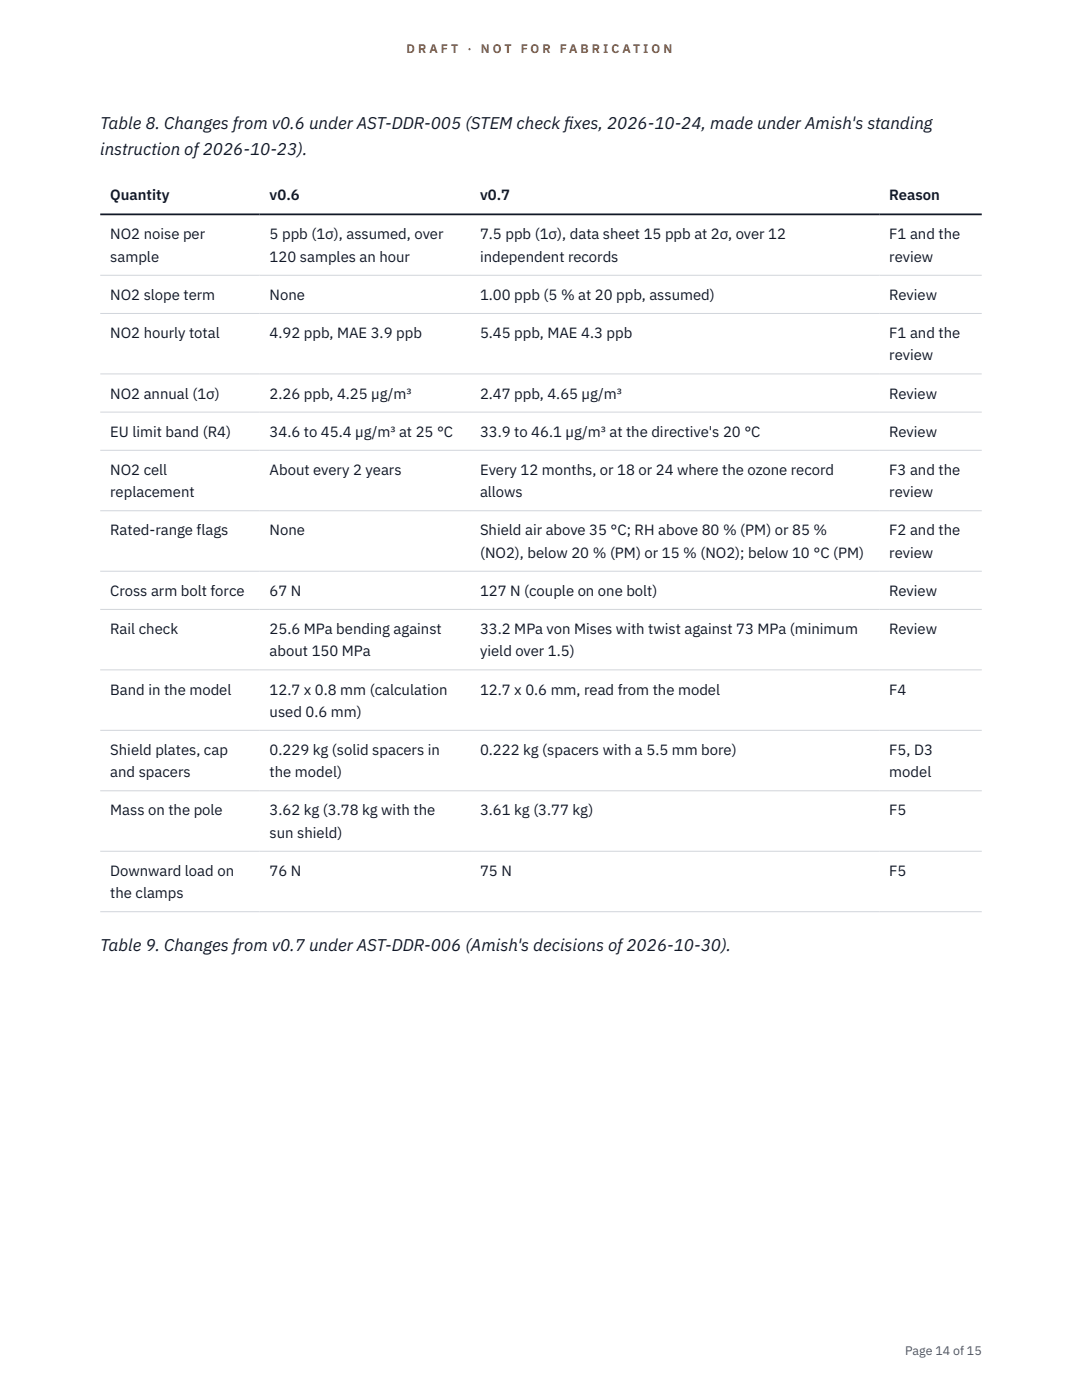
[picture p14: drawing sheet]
<svg xmlns="http://www.w3.org/2000/svg" width="216mm" height="279mm" viewBox="0 0 216 279" stroke-linecap="round" stroke-linejoin="round" font-family="sans-serif">
<defs><g id="words">
<g font-size="3.4" fill="#111827">
<text x="20" y="25.8">Table 8. Changes from v0.6 under AST-DDR-005 (STEM check f</text>
<text x="112.6" y="25.8">ixes, 2026-10-24, made under Amish's standing</text>
<text x="20" y="30.9">instruction of 2026-10-23).</text>
<text x="20" y="189.9">Table 9. Changes from v0.7 under AST-DDR-006 (Amish's decisions of 2026-10-30).</text>
</g>
<g font-size="3" fill="#111827">
<text x="22" y="40">Quantity</text>
<text x="53.8" y="40">v0.6</text>
<text x="95.8" y="40">v0.7</text>
<text x="177.4" y="40">Reason</text>
<text x="22" y="47.8">NO2 noise per</text>
<text x="53.8" y="47.8">5 ppb (1σ), assumed, over</text>
<text x="95.8" y="47.8">7.5 ppb (1σ), data sheet 15 ppb at 2σ, over 12</text>
<text x="177.4" y="47.8">F1 and the</text>
<text x="22" y="52.2">sample</text>
<text x="53.8" y="52.2">120 samples an hour</text>
<text x="95.8" y="52.2">independent records</text>
<text x="177.4" y="52.2">review</text>
<text x="22" y="59.9">NO2 slope term</text>
<text x="53.8" y="59.9">None</text>
<text x="95.8" y="59.9">1.00 ppb (5 % at 20 ppb, assumed)</text>
<text x="177.4" y="59.9">Review</text>
<text x="22" y="67.5">NO2 hourly total</text>
<text x="53.8" y="67.5">4.92 ppb, MAE 3.9 ppb</text>
<text x="95.8" y="67.5">5.45 ppb, MAE 4.3 ppb</text>
<text x="177.4" y="67.5">F1 and the</text>
<text x="177.4" y="71.9">review</text>
<text x="22" y="79.5">NO2 annual (1σ)</text>
<text x="53.8" y="79.5">2.26 ppb, 4.25 µg/m³</text>
<text x="95.8" y="79.5">2.47 ppb, 4.65 µg/m³</text>
<text x="177.4" y="79.5">Review</text>
<text x="22" y="87.2">EU limit band (R4)</text>
<text x="53.8" y="87.2">34.6 to 45.4 µg/m³ at 25 °C</text>
<text x="95.8" y="87.2">33.9 to 46.1 µg/m³ at the directive's 20 °C</text>
<text x="177.4" y="87.2">Review</text>
<text x="22" y="94.8">NO2 cell</text>
<text x="53.8" y="94.8">About every 2 years</text>
<text x="95.8" y="94.8">Every 12 months, or 18 or 24 where the ozone record</text>
<text x="177.4" y="94.8">F3 and the</text>
<text x="22" y="99.2">replacement</text>
<text x="95.8" y="99.2">allows</text>
<text x="177.4" y="99.2">review</text>
<text x="22" y="106.9">Rated-range flags</text>
<text x="53.8" y="106.9">None</text>
<text x="95.8" y="106.9">Shield air above 35 °C; RH above 80 % (PM) or 85 %</text>
<text x="177.4" y="106.9">F2 and the</text>
<text x="95.8" y="111.3">(NO2), below 20 % (PM) or 15 % (NO2); below 10 °C (PM)</text>
<text x="177.4" y="111.3">review</text>
<text x="22" y="118.9">Cross arm bolt force</text>
<text x="53.8" y="118.9">67 N</text>
<text x="95.8" y="118.9">127 N (couple on one bolt)</text>
<text x="177.4" y="118.9">Review</text>
<text x="22" y="126.5">Rail check</text>
<text x="53.8" y="126.5">25.6 MPa bending against</text>
<text x="53.8" y="131">about 150 MPa</text>
<text x="95.8" y="126.5">33.2 MPa von Mises with twist against 73 MPa (minimum</text>
<text x="95.8" y="131">yield over 1.5)</text>
<text x="177.4" y="126.5">Review</text>
<text x="22" y="138.6">Band in the model</text>
<text x="53.8" y="138.6">12.7 x 0.8 mm (calculation</text>
<text x="53.8" y="143.1">used 0.6 mm)</text>
<text x="95.8" y="138.6">12.7 x 0.6 mm, read from the model</text>
<text x="177.4" y="138.6">F4</text>
<text x="22" y="150.7">Shield plates, cap</text>
<text x="22" y="155.1">and spacers</text>
<text x="53.8" y="150.7">0.229 kg (solid spacers in</text>
<text x="53.8" y="155.1">the model)</text>
<text x="95.8" y="150.7">0.222 kg (spacers with a 5.5 mm bore)</text>
<text x="177.4" y="150.7">F5, D3</text>
<text x="177.4" y="155.1">model</text>
<text x="22" y="162.7">Mass on the pole</text>
<text x="53.8" y="162.7">3.62 kg (3.78 kg with the</text>
<text x="53.8" y="167.2">sun shield)</text>
<text x="95.8" y="162.7">3.61 kg (3.77 kg)</text>
<text x="177.4" y="162.7">F5</text>
<text x="22" y="174.8">Downward load on</text>
<text x="22" y="179.3">the clamps</text>
<text x="53.8" y="174.8">76 N</text>
<text x="95.8" y="174.8">75 N</text>
<text x="177.4" y="174.8">F5</text>
</g>
<g font-size="2.5" fill="#b45309">
<text x="81.1" y="10.5">D R A F T</text>
<text x="93.3" y="10.5">·</text>
<text x="95.9" y="10.5">N O T</text>
<text x="103.9" y="10.5">F O R</text>
<text x="111.7" y="10.5">F A B R I C A T I O N</text>
</g>
<text font-size="2.5" fill="#4b5563" x="180.6" y="270.3">Page 14 of 15</text>
</g></defs>
<g fill="none" stroke="#d1d5db" stroke-width=".2">
<path d="M20 54.9h175.9M20 62.6h175.9M20 74.6h175.9M20 82.2h175.9M20 89.9h175.9M20 101.9h175.9M20 114h175.9M20 121.6h175.9M20 133.7h175.9M20 145.8h175.9M20 157.8h175.9M20 169.9h175.9"/>
<path d="M20 182h175.9"/>
</g>
<path d="M20 42.8h175.9" fill="none" stroke="#111827" stroke-width=".35"/>
<use href="#words"/>
</svg>
